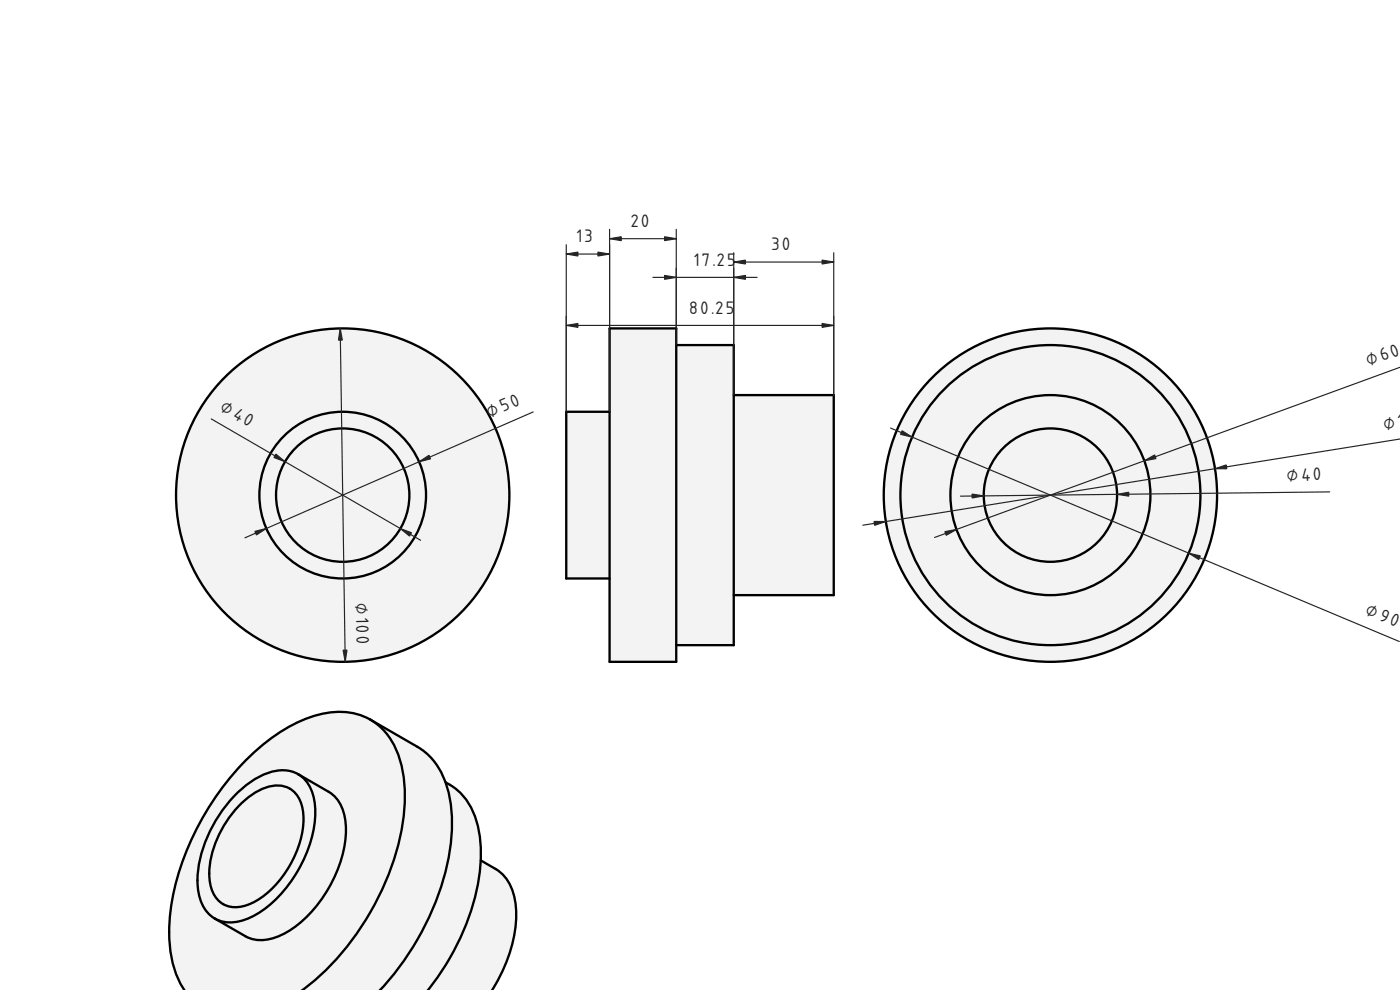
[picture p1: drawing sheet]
<svg xmlns="http://www.w3.org/2000/svg" width="420mm" height="297mm" viewBox="0 0 420 297" stroke-linecap="round" stroke-linejoin="round" font-family="sans-serif">
<defs><g id="words">
<g font-size="6.7" fill="#212529">
<text x="189.3" y="68.1">20</text>
<text x="173.2" y="72.7">13</text>
<text x="231.5" y="75.1">30</text>
<text x="208.3" y="79.7">17.25</text>
<text x="206.8" y="94.2">80.25</text>
<text x="410.7" y="110" transform="rotate(-20 410.7 110)">⌀60</text>
<text x="65.8" y="123.1" transform="rotate(30 65.8 123.1)">⌀40</text>
<text x="147" y="125.5" transform="rotate(-24 147 125.5)">⌀50</text>
<text x="415.5" y="128.9" transform="rotate(-9 415.5 128.9)">⌀1</text>
<text x="386.2" y="144.3" transform="rotate(-1 386.2 144.3)">⌀40</text>
<text x="106.8" y="180.9" transform="rotate(89 106.8 180.9)">⌀100</text>
<text x="409.5" y="184.3" transform="rotate(23 409.5 184.3)">⌀90</text>
</g>
</g></defs>
<g fill="#f1f3f5">
<path d="M182.9 98.5h20.1v5h17.2v15h30v60.1h-30v15h-17.2v5h-20.1v-25h-13v-50.1h13z" fill-rule="evenodd"/>
<path d="M182.9 98.5h20.1v100.1h-20.1z" fill-rule="evenodd"/>
<path d="M220.2 118.5h30v60.1h-30z" fill-rule="evenodd"/>
<path d="M203 103.5h17.2v90.1h-17.2z" fill-rule="evenodd"/>
<path d="M169.9 123.5h13v50.1h-13z" fill-rule="evenodd"/>
</g>
<path d="M182.9 98.5h20.1v100.1h-20.1zM203 103.5h17.2v90.1h-17.2M220.2 118.5h30v60.1h-30M182.9 123.5h-13v50.1h13" fill="none" stroke="#000" stroke-width=".7"/>
<path d="M169.9 76.2h13M169.9 73.4v50.1M182.9 68.8v54.7M182.9 71.6h20.1M203 68.8v34.7M220.2 75.8v42.7M220.2 78.6h30M250.2 75.8v42.7M169.9 97.6h80.3M195.9 83.2h31.3" fill="none" stroke="#212529" stroke-width=".35"/>
<g fill="#212529" stroke="#212529" stroke-width=".35">
<path d="M179.4 75.6l3.5 .6-3.5 .6z"/>
<path d="M169.9 76.2l3.5-.6v1.2z"/>
<path d="M199.5 71l3.5 .6-3.5 .6z"/>
<path d="M182.9 71.6l3.5-.6v1.2z"/>
<path d="M220.2 83.2l3.5-.6v1.2z"/>
<path d="M199.5 82.6l3.5 .6-3.5 .6z"/>
<path d="M246.7 78l3.5 .6-3.5 .6z"/>
<path d="M220.2 78.6l3.5-.6v1.2z"/>
<path d="M246.7 97.1l3.5 .5-3.5 .6z"/>
<path d="M169.9 97.6l3.5-.5v1.1z"/>
</g>
<g fill="#f1f3f5">
<circle cx="102.8" cy="148.6" r="50"/>
<circle cx="102.9" cy="148.6" r="25"/>
<circle cx="102.9" cy="148.6" r="20"/>
</g>
<g fill="none" stroke="#000" stroke-width=".7">
<circle cx="102.8" cy="148.6" r="50"/>
<circle cx="102.9" cy="148.6" r="25"/>
<circle cx="102.9" cy="148.6" r="20"/>
</g>
<path d="M102.1 98.5l1.5 100.1M63.4 125.7l62.8 36.4M160 123.6l-86.5 37.8" fill="none" stroke="#212529" stroke-width=".35"/>
<g fill="#212529" stroke="#212529" stroke-width=".35">
<path d="M125.8 138.5l2.9-1.9 .5 1.1z"/>
<path d="M76.5 159.4l3.4-.8-2.9 1.9z"/>
<path d="M82.8 136.3l2.7 2.2-3.3-1.2z"/>
<path d="M120.2 158.6l3.3 1.2-.6 1.1z"/>
<path d="M103 195.1h1.1l-.5 3.5z"/>
<path d="M102.1 98.5l.6 3.5-1.1 .1z"/>
</g>
<g fill="#f1f3f5">
<circle cx="315.2" cy="148.6" r="50"/>
<circle cx="315.2" cy="148.6" r="45"/>
<circle cx="315.2" cy="148.6" r="30"/>
<circle cx="315.2" cy="148.6" r="20"/>
</g>
<g fill="none" stroke="#000" stroke-width=".7">
<circle cx="315.2" cy="148.6" r="50"/>
<circle cx="315.2" cy="148.6" r="45"/>
<circle cx="315.2" cy="148.6" r="30"/>
<circle cx="315.2" cy="148.6" r="20"/>
</g>
<path d="M420.2 110.2l-139.7 51.1M267.3 128.4l152.7 64.1M420.2 131.7l-161.3 25.9M399.1 147.6l-110.9 1.3" fill="none" stroke="#212529" stroke-width=".35"/>
<g fill="#212529" stroke="#212529" stroke-width=".35">
<path d="M335.2 148.3l3.5-.6 .1 1.2z"/>
<path d="M291.7 148.2l3.5 .6-3.5 .6z"/>
<path d="M343.4 138.3l3.1-1.8 .4 1.1z"/>
<path d="M283.6 159.5l3.5-.6-3.1 1.7z"/>
<path d="M356.8 166l3.4 .8-.4 1.1z"/>
<path d="M270.7 129.2l3 1.9-3.4-.8z"/>
<path d="M364.6 140.6l3.4-1.1 .2 1.2z"/>
<path d="M262.3 156.5h3.6l-3.4 1.1z"/>
</g>
<g fill="#f1f3f5">
<path d="M74.5 227.4a46.5 46.5 0 0 1 23.3-13.4 19.5 19.5 0 0 1 13.4 1.9l14.1 8.2a19.6 19.6 0 0 1 8.4 10.6 19 19 0 0 1 9.9 14.2l.7 5.3v3.9a16.8 16.8 0 0 1 8.4 6.7 24.8 24.8 0 0 1 1.2 17.7l-1.2 4.2a40.4 40.4 0 0 1-5.3 10.4h-91.6l-.9-.6a34.3 34.3 0 0 1-3.9-21.2 81 81 0 0 1 23.5-47.9z" fill-rule="evenodd"/>
<path d="M74.5 227.4a46.5 46.5 0 0 1 23.3-13.4 18.4 18.4 0 0 1 21.9 13 46.8 46.8 0 0 1 0 25.7 82.4 82.4 0 0 1-26.8 42.7l-2.2 1.7h-34.9l-.9-.6a34.3 34.3 0 0 1-3.9-21.2 81 81 0 0 1 23.5-47.9z" fill-rule="evenodd"/>
<path d="M71.5 237.6a20.6 20.6 0 0 1 13.4-6.5 9.1 9.1 0 0 1 4.6 1.2l9.1 5.3a11.7 11.7 0 0 1 5.2 9.7 38.2 38.2 0 0 1-11.7 27.8 22.3 22.3 0 0 1-13.3 7 9.2 9.2 0 0 1-5.2-1.2l-9.2-5.3a12.5 12.5 0 0 1-5.1-11.5 39.6 39.6 0 0 1 12.2-26.5z" fill-rule="evenodd"/>
<path d="M111.2 215.9l14.1 8.2a20.9 20.9 0 0 1 9.4 14.1 55.1 55.1 0 0 1-3 29.8 85.1 85.1 0 0 1-16.8 28.1l-1.6 1h-52.2h29.6a80.4 80.4 0 0 0 30.5-52.9 34.4 34.4 0 0 0-4.3-22.9 17.7 17.7 0 0 0-5.7-5.4z" fill-rule="evenodd"/>
<path d="M71.5 237.6a20.6 20.6 0 0 1 13.4-6.5 9.3 9.3 0 0 1 9.2 7.8 31.6 31.6 0 0 1-4.6 22.3 31.6 31.6 0 0 1-17 15.1 9.5 9.5 0 0 1-12.6-7.2 30.2 30.2 0 0 1 3.4-20.3 41.2 41.2 0 0 1 8.2-11.2z" fill-rule="evenodd"/>
<path d="M133.7 234.7a19 19 0 0 1 9.9 14.2 53.6 53.6 0 0 1-5 31.4l-2.3 4.8-4.1 6.9-3.2 4.3-1.6 .8h-38.7h24.6l1.6-1a80.3 80.3 0 0 0 20.7-46 38.2 38.2 0 0 0-1.9-15.4z" fill-rule="evenodd"/>
<path d="M144.3 258.1a16.8 16.8 0 0 1 8.4 6.7 24.8 24.8 0 0 1 1.2 17.7l-1.2 4.2a40.4 40.4 0 0 1-5.3 10.4h-33.1h13.1l1.6-.8a70.7 70.7 0 0 0 15.3-38.2z" fill-rule="evenodd"/>
<path d="M71.5 242a17.7 17.7 0 0 1 11.5-6.3 7.6 7.6 0 0 1 7.8 7.1 28.5 28.5 0 0 1-7.3 21.8 20.2 20.2 0 0 1-11.9 7.5 7.8 7.8 0 0 1-8.6-7.5 28.6 28.6 0 0 1 6.5-20.3z" fill-rule="evenodd"/>
<path d="M89.5 232.3l9.1 5.3a11.7 11.7 0 0 1 5.2 9.7 38.2 38.2 0 0 1-11.7 27.8 22.3 22.3 0 0 1-13.3 7 9.2 9.2 0 0 1-5.2-1.2l-9.2-5.3a11.7 11.7 0 0 0 11-.5 38.2 38.2 0 0 0 18.2-23.9 22.3 22.3 0 0 0-.6-15.1 9.2 9.2 0 0 0-3.5-3.8z" fill-rule="evenodd"/>
</g>
<path d="M111.2 215.9l14.1 8.2a21.2 21.2 0 0 1 9.7 15.5 59.8 59.8 0 0 1-5.2 33.2 84.8 84.8 0 0 1-15.8 24.3M111.2 215.9a21.1 21.1 0 0 0-17.2-1 55.3 55.3 0 0 0-24.7 18.2 79 79 0 0 0-18.5 44.4 31.8 31.8 0 0 0 4.6 19.6M111.2 215.9a21.2 21.2 0 0 1 9.7 15.5 59.8 59.8 0 0 1-5.2 33.3 80 80 0 0 1-25 32.4M89.5 232.3l9.1 5.3a11.7 11.7 0 0 1 5.2 9.7 38.2 38.2 0 0 1-11.7 27.8 22.3 22.3 0 0 1-13.3 7 9.2 9.2 0 0 1-5.2-1.2l-9.2-5.3M89.5 232.3a12.5 12.5 0 0 0-12.5 1.2 39.1 39.1 0 0 0-17.7 30.6 12.5 12.5 0 0 0 5.1 11.5M89.5 232.3a11.7 11.7 0 0 1 5.1 9.7 38.2 38.2 0 0 1-11.7 27.7 22.3 22.3 0 0 1-13.3 7.1 9.2 9.2 0 0 1-5.2-1.2M133.7 234.7a19.1 19.1 0 0 1 10 14.7 53.8 53.8 0 0 1-4.6 29.9 77.6 77.6 0 0 1-10.7 17.8M71.5 242a17.7 17.7 0 0 1 11.5-6.3 7.6 7.6 0 0 1 7.8 7.1 28.5 28.5 0 0 1-7.3 21.8 20.2 20.2 0 0 1-11.9 7.5 7.8 7.8 0 0 1-8.6-7.5 28.6 28.6 0 0 1 6.5-20.3zM144.3 258.1a16.8 16.8 0 0 1 8.4 6.7 24.8 24.8 0 0 1 1.2 17.7l-1.2 4.2a50.2 50.2 0 0 1-5 10.4" fill="none" stroke="#000" stroke-width=".7"/>
<use href="#words"/>
</svg>
